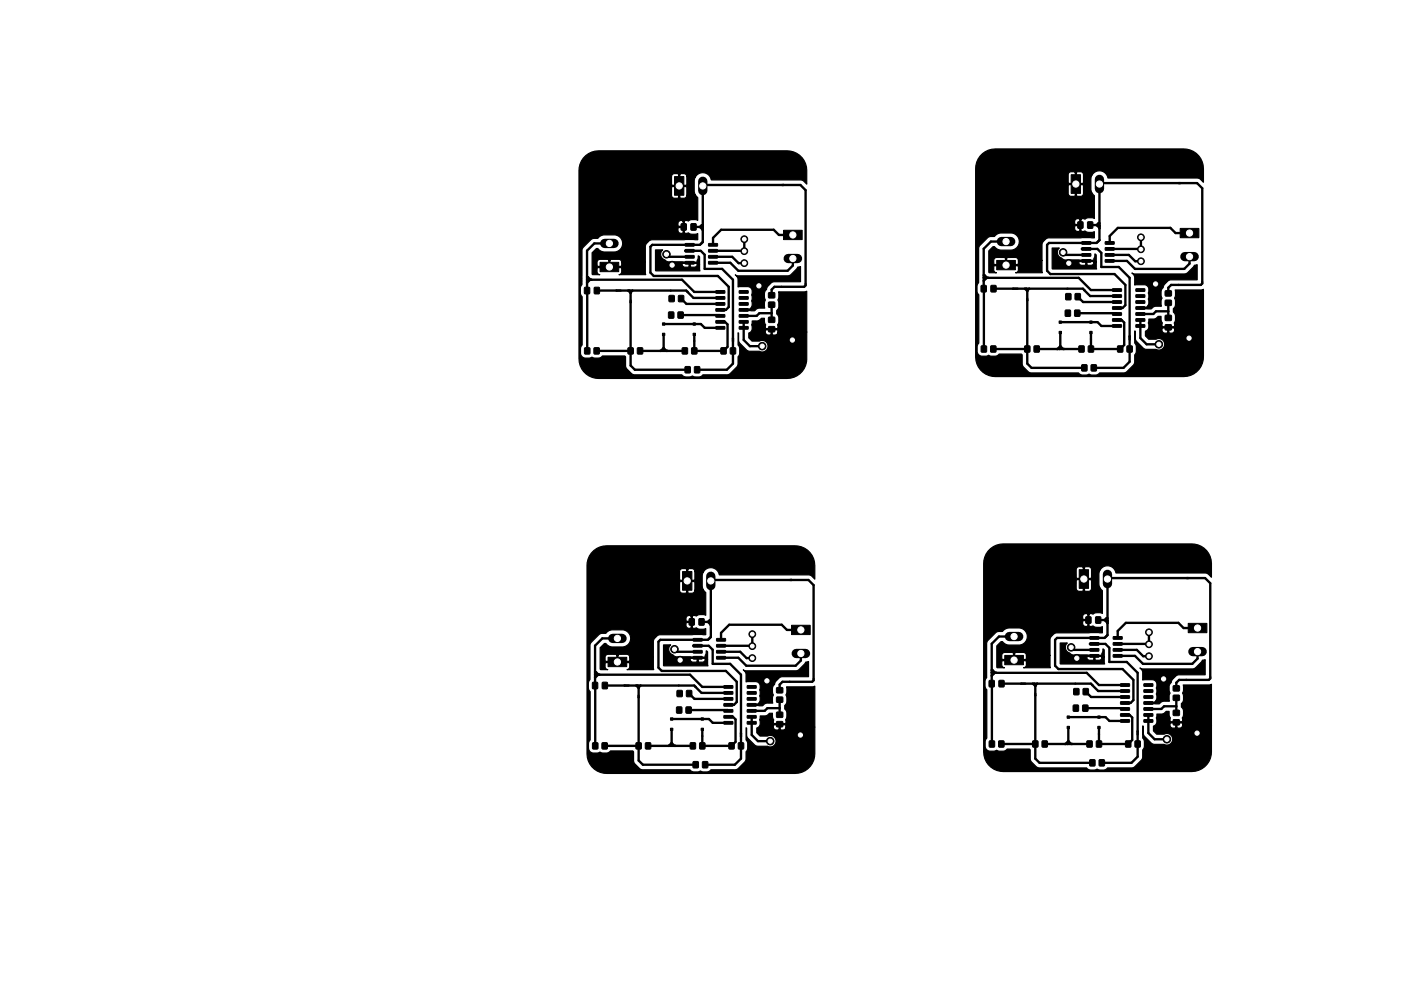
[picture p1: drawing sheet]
<svg xmlns="http://www.w3.org/2000/svg" width="297mm" height="210mm" viewBox="0 0 297 210" stroke-linecap="round" stroke-linejoin="round" font-family="sans-serif">
<g fill="#000" stroke="#000" stroke-width=".21">
<path d="M143 37.5h2v3.9h-2zM227.1 37.1h2v3.9h-2zM127.2 55.7h4v1.9h-4zM144.5 47.5h1v1.3h-1.1zM145.3 51.7l1.8-.1 .1 .5-.1 .1h-1.7zM145.3 53l1.8-.1 .1 .5-.1 .1h-1.7zM145.3 54.2h1.8l.1 .5-.1 .1h-1.7zM145.3 55.5h1.8l.1 .4-.1 .2h-1.7zM146.5 47.5h1.1l-.1 1.3h-1zM150.2 55.5h1.8l.1 .4-.1 .2h-1.7zM150.2 54.2h1.8l.1 .5-.1 .1h-1.7zM150.2 53l1.8-.1 .1 .5-.1 .1h-1.7z"/>
<path d="M150.2 51.7l1.8-.1 .1 .5-.1 .1h-1.7zM166.1 48.9h4v1.9h-4zM211.3 55.3h4v1.9h-4zM228.6 47.1h1v1.3h-1.1zM229.4 55.1h1.8l.1 .4-.1 .2h-1.7zM229.4 53.8h1.8l.1 .5-.1 .1h-1.7zM229.4 52.6l1.8-.1 .1 .5-.1 .1h-1.7zM229.4 51.3l1.8-.1 .1 .5-.1 .1h-1.7zM230.6 47.1h1.1l-.1 1.3h-1zM234.3 51.3l1.8-.1 .1 .5-.1 .1h-1.7zM234.3 52.6l1.8-.1 .1 .5-.1 .1h-1.7zM234.3 53.8h1.8l.1 .5-.1 .1h-1.7z"/>
<path d="M234.3 55.1h1.8l.1 .4-.1 .2h-1.7zM250.2 48.5h4v1.9h-4zM124 61h1v1.3h-1.1zM124 73.8h1v1.3h-1zM126 73.8h1v1.3h-1zM126 61h1.1l-.1 1.3h-1zM133.2 73.8h1v1.3h-1zM135.2 73.8h1v1.3h-1zM140.5 68.5h.5v.5h-.5zM140.5 70.7h.5v.5h-.5zM141.8 66.2h1v1.3h-1zM141.9 62.7h1v1.3h-1z"/>
<path d="M143.8 66.2h1v1.3h-1zM143.9 62.7h1v1.3h-1zM144.7 73.8h1v1.3h-1zM145.3 77.8h1v1.3h-1zM146.7 73.8h1v1.3h-1zM147.3 77.8h1v1.3h-1zM147 68.5h.5v.5h-.5zM147 70.7h.5v.5h-.5zM151.8 61.7l1.8-.1 .1 .5-.1 .1h-1.7zM151.8 63l1.8-.1 .1 .5-.1 .1h-1.7zM151.8 64.2h1.8l.1 .5-.1 .1h-1.7zM151.8 65.5h1.8l.1 .4-.1 .1h-1.7z"/>
<path d="M151.8 66.8l1.8-.1 .1 .5-.1 .1h-1.7zM151.8 68h1.8l.1 .5-.1 .1h-1.7zM151.8 69.3h1.8l.1 .4-.1 .2h-1.7zM152.9 73.8h1v1.3h-1zM154.9 73.8h1v1.3h-1zM156.7 69.3h1.8l.1 .4-.1 .2h-1.7zM156.7 68h1.8l.1 .5-.1 .1h-1.7zM156.7 66.8l1.8-.1 .1 .5-.1 .1h-1.7zM156.7 65.5h1.8l.1 .4-.1 .1h-1.7zM156.7 64.2h1.8l.1 .5-.1 .1h-1.7zM156.7 63l1.8-.1 .1 .5-.1 .1h-1.7zM156.7 61.7l1.8-.1 .1 .5-.1 .1h-1.7z"/>
<path d="M163 67.3h1.2v1.1h-1.2zM163 69.3h1.2v1.1h-1.2zM163 64.1h1.2v1.1h-1.2zM163 62.1h1.2v1.1h-1.2zM208.1 60.6h1v1.3h-1.1zM208.1 73.4h1v1.3h-1zM210.1 73.4h1v1.3h-1zM210.1 60.6h1.1l-.1 1.3h-1zM217.3 73.4h1v1.3h-1zM219.3 73.4h1v1.3h-1zM224.6 70.3h.5v.5h-.5zM224.6 68.1h.5v.5h-.5z"/>
<path d="M225.9 65.8h1v1.3h-1zM226 62.3h1v1.3h-1zM227.9 65.8h1v1.3h-1zM228 62.3h1v1.3h-1zM228.8 73.4h1v1.3h-1zM229.4 77.4h1v1.3h-1zM230.8 73.4h1v1.3h-1zM231.4 77.4h1v1.3h-1zM231.1 70.3h.5v.5h-.5zM231.1 68.1h.5v.5h-.5zM235.9 68.9h1.8l.1 .4-.1 .2h-1.7zM235.9 67.6h1.8l.1 .5-.1 .1h-1.7z"/>
<path d="M235.9 66.4l1.8-.1 .1 .5-.1 .1h-1.7zM235.9 65.1h1.8l.1 .4-.1 .1h-1.7zM235.9 63.8h1.8l.1 .5-.1 .1h-1.7zM235.9 62.6l1.8-.1 .1 .5-.1 .1h-1.7zM235.9 61.3l1.8-.1 .1 .5-.1 .1h-1.7zM237 73.4h1v1.3h-1zM239 73.4h1v1.3h-1zM240.8 61.3l1.8-.1 .1 .5-.1 .1h-1.7zM240.8 62.6l1.8-.1 .1 .5-.1 .1h-1.7zM240.8 63.8h1.8l.1 .5-.1 .1h-1.7zM240.8 65.1h1.8l.1 .4-.1 .1h-1.7zM240.8 66.4l1.8-.1 .1 .5-.1 .1h-1.7z"/>
<path d="M240.8 67.6h1.8l.1 .5-.1 .1h-1.7zM240.8 68.9h1.8l.1 .4-.1 .2h-1.7zM247.1 61.7h1.2v1.1h-1.2zM247.1 63.7h1.2v1.1h-1.2zM247.1 68.9h1.2v1.1h-1.2zM247.1 66.9h1.2v1.1h-1.2zM144.7 121.3h2v3.9h-2zM146.2 131.3h1v1.3h-1.1zM147 139.3h1.8l.1 .4-.1 .2h-1.7zM147 138h1.8l.1 .5-.1 .1h-1.7zM147 136.8l1.8-.1 .1 .5-.1 .1h-1.7zM147 135.5l1.8-.1 .1 .5-.1 .1h-1.7z"/>
<path d="M148.2 131.3h1.1l-.1 1.3h-1zM151.9 135.5l1.8-.1 .1 .5-.1 .1h-1.7zM151.9 136.8l1.8-.1 .1 .5-.1 .1h-1.7zM151.9 138h1.8l.1 .5-.1 .1h-1.7zM151.9 139.3h1.8l.1 .4-.1 .2h-1.7zM167.8 132.7h4v1.9h-4zM228.8 120.9h2v3.9h-2zM230.3 130.9h1v1.3h-1.1zM231.1 135.1l1.8-.1 .1 .5-.1 .1h-1.7zM231.1 136.4l1.8-.1 .1 .5-.1 .1h-1.7zM231.1 137.6h1.8l.1 .5-.1 .1h-1.7zM231.1 138.9h1.8l.1 .4-.1 .2h-1.7z"/>
<path d="M232.3 130.9h1.1l-.1 1.3h-1zM236 138.9h1.8l.1 .4-.1 .2h-1.7zM236 137.6h1.8l.1 .5-.1 .1h-1.7zM236 136.4l1.8-.1 .1 .5-.1 .1h-1.7zM236 135.1l1.8-.1 .1 .5-.1 .1h-1.7zM251.9 132.3h4v1.9h-4zM125.7 144.8h1v1.3h-1.1zM125.7 157.6h1v1.3h-1zM127.7 157.6h1v1.3h-1zM127.7 144.8h1.1l-.1 1.3h-1zM128.9 139.5h4v1.9h-4zM134.9 157.6h1v1.3h-1z"/>
<path d="M136.9 157.6h1v1.3h-1zM142.2 154.5h.5v.5h-.5zM142.2 152.3h.5v.5h-.5zM143.5 150h1v1.3h-1zM143.6 146.5h1v1.3h-1zM145.5 150h1v1.3h-1zM145.6 146.5h1v1.3h-1zM146.4 157.6h1v1.3h-1zM148.4 157.6h1v1.3h-1zM148.7 154.5h.5v.5h-.5zM148.7 152.3h.5v.5h-.5zM153.5 153.1h1.8l.1 .4-.1 .2h-1.7z"/>
<path d="M153.5 151.8h1.8l.1 .5-.1 .1h-1.7zM153.5 150.6l1.8-.1 .1 .5-.1 .1h-1.7zM153.5 149.3h1.8l.1 .4-.1 .1h-1.7zM153.5 148h1.8l.1 .5-.1 .1h-1.7zM153.5 146.8l1.8-.1 .1 .5-.1 .1h-1.7zM153.5 145.5l1.8-.1 .1 .5-.1 .1h-1.7zM154.6 157.6h1v1.3h-1zM156.6 157.6h1v1.3h-1zM158.4 145.5l1.8-.1 .1 .5-.1 .1h-1.7zM158.4 146.8l1.8-.1 .1 .5-.1 .1h-1.7zM158.4 148h1.8l.1 .5-.1 .1h-1.7zM158.4 149.3h1.8l.1 .4-.1 .1h-1.7z"/>
<path d="M158.4 150.6l1.8-.1 .1 .5-.1 .1h-1.7zM158.4 151.8h1.8l.1 .5-.1 .1h-1.7zM158.4 153.1h1.8l.1 .4-.1 .2h-1.7zM164.7 153.1h1.2v1.1h-1.2zM164.7 151.1h1.2v1.1h-1.2zM164.7 145.9h1.2v1.1h-1.2zM164.7 147.9h1.2v1.1h-1.2zM209.8 144.4h1v1.3h-1.1zM209.8 157.2h1v1.3h-1zM211.8 157.2h1v1.3h-1zM211.8 144.4h1.1l-.1 1.3h-1zM213 139.1h4v1.9h-4z"/>
<path d="M219 157.2h1v1.3h-1zM221 157.2h1v1.3h-1zM226.3 151.9h.5v.5h-.5zM226.3 154.1h.5v.5h-.5zM227.6 149.6h1v1.3h-1zM227.7 146.1h1v1.3h-1zM229.6 149.6h1v1.3h-1zM229.7 146.1h1v1.3h-1zM230.5 157.2h1v1.3h-1zM232.5 157.2h1v1.3h-1zM232.8 151.9h.5v.5h-.5zM232.8 154.1h.5v.5h-.5z"/>
<path d="M237.6 145.1l1.8-.1 .1 .5-.1 .1h-1.7zM237.6 146.4l1.8-.1 .1 .5-.1 .1h-1.7zM237.6 147.6h1.8l.1 .5-.1 .1h-1.7zM237.6 148.9h1.8l.1 .4-.1 .1h-1.7zM237.6 150.2l1.8-.1 .1 .5-.1 .1h-1.7zM237.6 151.4h1.8l.1 .5-.1 .1h-1.7zM237.6 152.7h1.8l.1 .4-.1 .2h-1.7zM238.7 157.2h1v1.3h-1zM240.7 157.2h1v1.3h-1zM242.5 152.7h1.8l.1 .4-.1 .2h-1.7zM242.5 151.4h1.8l.1 .5-.1 .1h-1.7zM242.5 150.2l1.8-.1 .1 .5-.1 .1h-1.7z"/>
<path d="M242.5 148.9h1.8l.1 .4-.1 .1h-1.7zM242.5 147.6h1.8l.1 .5-.1 .1h-1.7zM242.5 146.4l1.8-.1 .1 .5-.1 .1h-1.7zM242.5 145.1l1.8-.1 .1 .5-.1 .1h-1.7zM248.8 150.7h1.2v1.1h-1.2zM248.8 152.7h1.2v1.1h-1.2zM248.8 147.5h1.2v1.1h-1.2zM248.8 145.5h1.2v1.1h-1.2zM147 161.6h1v1.3h-1zM149 161.6h1v1.3h-1zM231.1 161.2h1v1.3h-1zM233.1 161.2h1v1.3h-1z"/>
<circle cx="141.3" cy="53.9" r=".8"/>
<circle cx="142.5" cy="56.2" r=".8"/>
<circle cx="157.8" cy="55.8" r=".72"/>
<circle cx="157.8" cy="53.3" r=".72"/>
<circle cx="157.8" cy="50.7" r=".72"/>
<circle cx="225.4" cy="53.5" r=".8"/>
<circle cx="226.6" cy="55.8" r=".8"/>
<circle cx="241.9" cy="55.4" r=".72"/>
<circle cx="241.9" cy="50.3" r=".72"/>
<circle cx="241.9" cy="52.9" r=".72"/>
<circle cx="160.9" cy="60.6" r=".8"/>
<circle cx="161.6" cy="73.4" r=".8"/>
<circle cx="168" cy="72.1" r=".8"/>
<circle cx="245" cy="60.2" r=".8"/>
<circle cx="245.7" cy="73" r=".8"/>
<circle cx="252.1" cy="71.7" r=".8"/>
<circle cx="143" cy="137.7" r=".8"/>
<circle cx="159.5" cy="139.6" r=".72"/>
<circle cx="159.5" cy="137.1" r=".72"/>
<circle cx="159.5" cy="134.5" r=".72"/>
<circle cx="227.1" cy="137.3" r=".8"/>
<circle cx="228.3" cy="139.6" r=".8"/>
<circle cx="243.6" cy="134.1" r=".72"/>
<circle cx="243.6" cy="136.7" r=".72"/>
<circle cx="243.6" cy="139.2" r=".72"/>
<circle cx="144.2" cy="140" r=".8"/>
<circle cx="162.6" cy="144.4" r=".8"/>
<circle cx="163.3" cy="157.2" r=".8"/>
<circle cx="169.7" cy="155.9" r=".8"/>
<circle cx="246.7" cy="144" r=".8"/>
<circle cx="247.4" cy="156.8" r=".8"/>
<circle cx="253.8" cy="155.5" r=".8"/>
</g>
<path d="M149 38.5v1.9M233.1 38.1v1.9M128.2 51.6h2M167.1 54.8h2M212.3 51.2h2M251.2 54.4h2M129.9 135.4h2M150.7 122.3v1.9M168.8 138.6h2M214 135h2M234.8 121.9v1.9M252.9 138.2h2" fill="none" stroke="#000" stroke-width="2"/>
<g fill="none" stroke="#000" stroke-width=".5">
<path d="M149 39.4l.2-.2h20.5l1.1 1.1v20.2l-.3 .3h-6.3l-.6 .6v1.2M149 39.4v.1M149 39.5v11.8l-.6 .6h-10.1l-.4 .4v5.5l.7 .7h13.6l2.3 2.3v4.3l-.6 .6h-1.2M233.1 39l.2-.2h20.5l1.1 1.1v20.2l-.3 .3h-6.3l-.6 .6v1.2M233.1 39v.1M233.1 39.1v11.8l-.6 .6h-10.1l-.4 .4v5.5l.7 .7h13.6l2.3 2.3v4.3l-.6 .6h-1.2M124.5 59.3h20.1l2.6 2.6h5.5M124.5 58.8l.7 .5M125 59.3l-.5 .7M129.2 51.6h-3.2l-1.5 1.6v21.2M141.3 53.9l.5 .6h4.4M145.3 53.2h3.3l.8 .8v3h3.7l2.3 2.3v17.8l-1.3 1.3h-6.3"/>
<path d="M146.2 55.8h-3.2l-.5 .4M146.2 53.2h.1M147 48.1l2 .2M149 47.8h-.2l-.4 .3 .6 .7M151.2 54.5h4l1.4 1.3h1.2M157.8 50.7v2.6l-6.6-.1M168.1 54.8v1.5l-1.1 1.1h-10.5l-1.7-1.6h-3.6M168.1 49.8h-3l-1.1-1.1h-11.1l-1.7 1.8v1.4M168.5 49.8h.1M208.6 58.9h20.1l2.6 2.6h5.5M208.6 58.4h.1l.6 .5M209.1 58.9l-.5 .7"/>
<path d="M213.3 51.2h-3.2l-1.5 1.6v21.2M225.4 53.5l.5 .6h4.4M229.4 52.8h3.3l.8 .8v3h3.7l2.3 2.3v17.8l-1.3 1.3h-6.3M230.3 55.4h-3.2l-.5 .4M230.3 52.8h.1M231.1 47.7l2 .2M233.1 47.4h-.2l-.4 .3 .6 .7M235.3 54.1h4l1.4 1.3h1.2M241.9 50.3v2.6l-6.6-.1M252.2 54.4v1.5l-1.1 1.1h-10.5l-1.7-1.6h-3.6M252.2 49.4h-3l-1.1-1.1h-11.1l-1.7 1.8v1.4M252.6 49.4h.1"/>
<path d="M126.5 74.4h7.2M126.5 61.6h19l1.5 1.6h5.7M133.2 61.6l.5 .5M133.5 61.6l.2 .2v15.7l.9 .9h11.2M134.1 61.6l-.4 .4M135.7 74.4h9.5M140.1 74.4l.6-.6 .6 .6M140.7 68.7h7.9l.8 .9h3.3M140.7 70.9v3.3l-.2 .2M144.3 66.8h8.3l.1 .2M144.4 63.3l1.1 1.2h7.2M152.7 68.3h1l.6 .5v4.8l-.9 .8h-6.2v-3.5"/>
<path d="M157.7 68.3v3.8l1.3 1.3h2.6M160.9 60.6v3.2l-1.9 1.9h-1.3M163.6 64.6v3.2M163.6 66.4h-2.6l-.6 .6h-2.7M210.6 74h7.2M210.6 61.2h19l1.5 1.6h5.7M217.3 61.2l.5 .5M217.6 61.2l.2 .2v15.7l.9 .9h11.2M218.2 61.2l-.4 .4M219.8 74h9.5M224.2 74l.6-.6 .6 .6M224.8 68.3h7.9l.8 .9h3.3"/>
<path d="M224.8 70.5v3.3l-.2 .2M228.4 66.4h8.3l.1 .2M228.5 62.9l1.1 1.2h7.2M229.9 61.5h.1M236.8 67.9h1l.6 .5v4.8l-.9 .8h-6.2v-3.5M241.8 67.9v3.8l1.3 1.3h2.6M245 60.2v3.2l-1.9 1.9h-1.3M247.7 64.2h.1M247.7 64.2v3.2M247.7 66h-2.6l-.6 .6h-2.7M130.9 135.4h-3.2l-1.5 1.6v21.2M143 137.7l.5 .6h4.4"/>
<path d="M147 137h3.3l.8 .8v3h3.7l2.3 2.3v17.8l-1.3 1.3h-6.3M147.9 139.6h-3.2l-.5 .4M147.9 137h.1M148.7 131.9l2 .2M150.7 123.2l.2-.2h20.5l1.1 1.1v20.2l-.3 .3h-6.3l-.6 .6v1.2M150.7 123.2v.1M150.7 123.3v11.8l-.6 .6h-10.1l-.4 .4v5.5l.7 .7h13.6l2.3 2.3v4.3l-.6 .6h-1.2M150.7 131.6h-.2l-.4 .3 .6 .7M152.9 138.3h4l1.4 1.3h1.2M159.5 134.5v2.6l-6.6-.1M169.8 133.6h-3l-1.1-1.1h-11.1l-1.7 1.8v1.4M169.8 138.6v1.5l-1.1 1.1h-10.5l-1.7-1.6h-3.6"/>
<path d="M170.2 133.6h.1M215 135h-3.2l-1.5 1.6v21.2M227.1 137.3l.5 .6h4.4M231.1 136.6h3.3l.8 .8v3h3.7l2.3 2.3v17.8l-1.3 1.3h-6.3M232 139.2h-3.2l-.5 .4M232 136.6h.1M232.8 131.5l2 .2M234.8 122.8l.2-.2h20.5l1.1 1.1v20.2l-.3 .3h-6.3l-.6 .6v1.2M234.8 122.8v.1M234.8 122.9v11.8l-.6 .6h-10.1l-.4 .4v5.5l.7 .7h13.6l2.3 2.3v4.3l-.6 .6h-1.2M234.8 131.2h-.2l-.4 .3 .6 .7M237 137.9h4l1.4 1.3h1.2"/>
<path d="M243.6 134.1v2.6l-6.6-.1M253.9 138.2v1.5l-1.1 1.1h-10.5l-1.7-1.6h-3.6M253.9 133.2h-3l-1.1-1.1h-11.1l-1.7 1.8v1.4M254.3 133.2h.1M126.2 143.1h20.1l2.6 2.6h5.5M126.2 142.6h.1l.6 .5M126.7 143.1l-.5 .7M128.2 158.2h7.2M128.2 145.4h19l1.5 1.6h5.7M134.9 145.4l.5 .5M135.2 145.4l.2 .2v15.7l.9 .9h11.2M135.8 145.4l-.4 .4"/>
<path d="M137.4 158.2h9.5M141.8 158.2l.6-.6 .6 .6M142.4 152.5h7.9l.8 .9h3.3M142.4 154.7v3.3l-.2 .2M146 150.6h8.3l.1 .2M146.1 147.1l1.1 1.2h7.2M154.4 152.1h1l.6 .5v4.8l-.9 .8h-6.2v-3.5M159.4 152.1v3.8l1.3 1.3h2.6M162.6 144.4v3.2l-1.9 1.9h-1.3M165.3 148.4v3.2M165.3 150.2h-2.6l-.6 .6h-2.7M210.3 142.7h20.1l2.6 2.6h5.5"/>
<path d="M210.3 142.2h.1l.6 .5M210.8 142.7l-.5 .7M212.3 157.8h7.2M212.3 145h19l.3 .3M219 145l.5 .5M219.3 145l.2 .2v15.7l.9 .9h11.2M219.9 145l-.4 .4M221.5 157.8h9.5M225.9 157.8l.6-.6 .6 .6M226.5 152.1h7.9l.8 .9h3.3M226.5 154.3v3.3l-.2 .2M230.1 150.2h8.3l.1 .2"/>
<path d="M230.2 146.7l1.1 1.2h7.2M231.6 145.3h.1M231.6 145.3l1.2 1.3h5.7M238.5 151.7h1l.6 .5v4.8l-.9 .8h-6.2v-3.5M243.5 151.7v3.8l1.3 1.3h2.6M246.7 144v3.2l-1.9 1.9h-1.3M249.4 148h.1M249.4 148v3.2M249.4 149.8h-2.6l-.6 .6h-2.7"/>
</g>
<path d="M124.2 33a4.2 4.2 0 0 1 2.7-1h40.6a4.2 4.2 0 0 1 3.6 4.2v2.9l-.8-.8-.6-.1h-18.9a1.82 1.82 0 0 0-1.4-1.5 1.82 1.82 0 0 0-1.9 .8h-1.9l-.2-.5-.3-.2h-.8l-.4 .2-.2-.2h-.7a.64 .64 0 0 0-.6 .7v1.7l.1 .1h1.4v-2.3h.2v2.3h1.4l.1-.1v-1.7h1.9l-.3 .9v2.1l.3 .9h-1.9v-1.7l-.1-.1h-3l-.1 .1v1.7l.2 .5 .4 .2h.7l.2-.2v-2.3h.2v2.3l.2 .2h.7a.64 .64 0 0 0 .6-.7h1.9l.4 .5v4.8l-1.2-.1-.8 .3-.6-.1-.5 .1-.1-.1a.71 .71 0 0 0-1 .6v.5l.2 .1h.9v-1.1h.3v1.4h-1.2l-.2 .1 .1 .6a.66 .66 0 0 0 1 .3v-1h.3v1l.2 .2 .6-.1 .8 .3 1.2-.2v1.4h-10l-.8 .7-.3 .5v3.6h-5l-.2-.5-.3-.2h-1.8l-.4 .2-.2-.2h-1.7a.64 .64 0 0 0-.6 .7v.7l.1 .1h2.4v-1.3h.2v1.3h2.4l.1-.1v-.7h5l.1 2.6h-5.7l.4-.2 .2-.3v-.9l-.1-.1h-5l-.1 .1v.7a.63 .63 0 0 0 .6 .7l-1.7-.1v-4.6l.9-.9h.3l.5 .5 .7 .2h2.6a1.82 1.82 0 0 0 1.5-1.9 1.82 1.82 0 0 0-1.7-1.7l-2.4 .1-.7 .2-.5 .5h-1.1l-1.9 1.8-.3 .6v7.4l-.3 .6-.1 1.1 .4 .8v10.3l-.3 .6v1.1a1.08 1.08 0 0 0 1.1 1.1h.9l.4-.2 .4 .2h1.2l.6-.5h4.8l.1 .2 .1 2.3 1.1 1.2 .6 .3h10.2l.6 .5h1.2l.4-.2 .4 .2h1l.4-.1 .4-.4h5.3l.6-.3 1.3-1.3 .3-.5v-1.7l.3-.8v-1.1l-.3-.6v-2.6l.1 .1 .1 1.8 1.5 1.7 .6 .3h2.2a1.23 1.23 0 0 0 1.8-1.1 1.23 1.23 0 0 0-1.8-1h-1.6l-.6-.7v-1l.1-.1a1.39 1.39 0 0 0 .5-1.8l.1-.7h1.1l.8-.6h.7v.9l.3 .5-.1 .7 .1 .1h2.4l.1-.1-.1-.7 .3-.7v-.9l-.4-.7v-.7l.4-.5v-.4v-.9l-.2-.5 .2-.6v-1.1h5.4l.6-.1v8.6h-6.2l-.1-.4h-2.4a.71 .71 0 0 0 .1 .9 .71 .71 0 0 0 1 0v-.9h.2v.9l.2 .2 .8-.1 .2-.6h6.2l-.1 6.3a4.2 4.2 0 0 1-4.1 3.6l-40.6-.1a4.2 4.2 0 0 1-3.5-4.1v-40.6a4.2 4.2 0 0 1 1.4-2.5zM208.3 32.6a4.2 4.2 0 0 1 2.7-1h40.6a4.2 4.2 0 0 1 3.6 4.2v2.9l-.8-.8-.6-.1h-18.9a1.82 1.82 0 0 0-1.4-1.5 1.82 1.82 0 0 0-1.9 .8h-1.9l-.1-.4-.4-.3h-.8l-.4 .2-.2-.2h-.7a.64 .64 0 0 0-.6 .7v1.7l.1 .1h1.4v-2.3h.2v2.3h1.4l.1-.1v-1.7h1.9l-.3 .9v2.1l.3 .9h-1.9v-1.7l-.1-.1h-3l-.1 .1v1.7l.2 .5 .4 .2h.7l.2-.2v-2.3h.2v2.3l.2 .2h.7a.64 .64 0 0 0 .6-.7h1.9l.4 .5v4.8l-1.2-.1-.8 .3-.6-.1-.5 .1-.1-.1a.71 .71 0 0 0-1 .6v.5l.2 .1h.9v-1.1h.3v1.4h-1.2l-.2 .1 .1 .6a.66 .66 0 0 0 1 .3v-1h.3v1l.2 .2 .6-.1 .8 .3 1.2-.2v1.4h-10l-.8 .7-.3 .5v3.6h-5l-.2-.5-.3-.2h-1.8l-.4 .2-.2-.2h-1.7a.64 .64 0 0 0-.6 .7v.7l.1 .1h2.4v-1.3h.2v1.3h2.4l.1-.1v-.7h5l.1 2.6h-5.7l.4-.2 .2-.3v-.9l-.1-.1h-5l-.1 .1v.7a.63 .63 0 0 0 .6 .7l-1.7-.1v-4.6l.9-.9h.3l.5 .5 .7 .2h2.6a1.82 1.82 0 0 0 1.5-1.9 1.82 1.82 0 0 0-1.7-1.7l-2.4 .1-.7 .2-.5 .5h-1.1l-1.9 1.8-.3 .6v7.4l-.3 .6-.1 1.1 .4 .8v10.3l-.3 .6v1.1a1.08 1.08 0 0 0 1.1 1.1h.9l.4-.2 .4 .2h1.2l.6-.5h4.8l.1 .2 .1 2.3 1.1 1.2 .6 .3h10.2l.6 .5h1.2l.4-.2 .4 .2h1l.4-.1 .4-.4h5.3l.6-.3 1.3-1.3 .3-.5v-1.7l.3-.8v-1.1l-.3-.6v-2.6l.1 .1 .1 1.8 1.5 1.7 .6 .3h2.2a1.23 1.23 0 0 0 1.8-1.1 1.23 1.23 0 0 0-1.8-1h-1.6l-.6-.7v-1l.1-.1a1.39 1.39 0 0 0 .5-1.8l.1-.7h1.1l.8-.6h.7v.9l.3 .5-.1 .7 .1 .1h2.4l.1-.1-.1-.7 .3-.7v-.9l-.4-.7v-.7l.4-.5v-.4v-.9l-.2-.5 .2-.6v-1.1h5.4l.6-.1v8.6h-6.2l-.1-.4h-2.4l-.1 .1a.75 .75 0 0 0 .3 .9 .75 .75 0 0 0 .9-.1v-.9h.2v.9l.2 .2 .8-.1 .2-.6h6.2l-.1 6.3a4.2 4.2 0 0 1-4.1 3.6h-40.6a4.2 4.2 0 0 1-3.5-4.2v-40.6a4.1 4.1 0 0 1 1.4-2.5zM139 53h1.5a1.32 1.32 0 0 0 .6 2.2l.7 .4h5.9l.3-.8v-.5l.3 .2v1.6h-.5l-.1-.2h-2.9a.51 .51 0 0 0-.1 .5 .51 .51 0 0 0 .6 .3h.6l.2-.2v-.6h.3v.6l.1 .2h.7a.64 .64 0 0 0 .6-.6h.5l.1 1.4h-9.4zM155.9 58.3l.6 .2h10.7l.6-.3 1.3-1.5 .6-.1v3.2h-5.5l-.6 .1-.9 .9-.6 1.3v1.1l.2 .4-.2 .7v1.1h-1a1.21 1.21 0 0 0-1.1 .5h-2.5l.1-.3h1.5l.2-.4a1.81 1.81 0 0 0 .1-1.5l.1-.6-.2-.5a1.14 1.14 0 0 0-.8-1.8l-2 .1v-1.8zM223.1 52.6h1.5a1.32 1.32 0 0 0 .6 2.2l.7 .4h5.9l.3-.8v-.5l.3 .2v1.6h-.5l-.1-.2h-2.9a.51 .51 0 0 0-.1 .5 .51 .51 0 0 0 .6 .3h.6l.2-.2v-.6h.3v.6l.1 .2h.7a.64 .64 0 0 0 .6-.6h.5l.1 1.4h-9.4zM240 57.9l.6 .2h10.7l.6-.3 1.3-1.5 .6-.1v3.2h-5.5l-.6 .1-.9 .9-.6 1.3v1.1l.2 .4-.2 .7v1.1h-1a1.21 1.21 0 0 0-1.1 .5h-2.5l.1-.3h1.5l.2-.4a1.81 1.81 0 0 0 .1-1.5l.1-.6-.2-.5a1.14 1.14 0 0 0-.8-1.8l-2 .1v-1.8zM125.9 116.8a4.2 4.2 0 0 1 2.7-1h40.6a4.2 4.2 0 0 1 3.6 4.2v2.9l-.8-.8-.6-.1h-18.9a1.82 1.82 0 0 0-1.4-1.5 1.82 1.82 0 0 0-1.9 .8h-1.9l-.2-.5-.3-.2h-.8l-.4 .2-.2-.2h-.7a.64 .64 0 0 0-.6 .7v1.7l.1 .1h1.4v-2.3h.2v2.3h1.4l.1-.1v-1.7h1.9l-.3 .9v2.1l.3 .9h-1.9v-1.7l-.1-.1h-3l-.1 .1v1.7l.2 .5 .4 .2h.7l.2-.2v-2.3h.2v2.3l.2 .2h.7a.64 .64 0 0 0 .6-.7h1.9l.4 .5v4.8l-1.2-.1-.8 .3-.6-.1-.5 .1-.1-.1a.71 .71 0 0 0-1 .6v.5l.2 .1h.9v-1.1h.3v1.4h-1.2l-.2 .1 .1 .6a.66 .66 0 0 0 1 .3v-1h.3v1l.2 .2 .6-.1 .8 .3 1.2-.2v1.4h-10l-.8 .7-.3 .5v3.6h-5l-.1-.4-.4-.3h-1.8l-.4 .2-.2-.2h-1.7a.64 .64 0 0 0-.6 .7v.7l.1 .1h2.4v-1.3h.2v1.3h2.4l.1-.1v-.7h5l.1 2.6h-5.7l.4-.2 .2-.3v-.9l-.1-.1h-5l-.1 .1v.7a.63 .63 0 0 0 .6 .7l-1.7-.1v-4.6l.9-.9h.3l.5 .5 .7 .2h2.6a1.82 1.82 0 0 0 1.5-1.9 1.82 1.82 0 0 0-1.7-1.7l-2.4 .1-.7 .2-.5 .5h-1.1l-1.9 1.8-.3 .6v7.4l-.3 .6-.1 1.1 .4 .8v10.3l-.3 .6v1.1a1.08 1.08 0 0 0 1.1 1.1h.9l.4-.2 .4 .2h1.2l.6-.5h4.8l.1 .2 .1 2.3 1.1 1.2 .6 .3h10.2l.6 .5h1.2l.4-.2 .4 .2h1l.4-.1 .4-.4h5.3l.6-.3 1.3-1.3 .3-.5v-1.7l.3-.8v-1.1l-.3-.6v-2.6l.1 .1 .1 1.8 1.5 1.7 .6 .3h2.2a1.23 1.23 0 0 0 1.8-1.1 1.23 1.23 0 0 0-1.8-1h-1.6l-.6-.7v-1l.1-.1a1.39 1.39 0 0 0 .5-1.8l.1-.7h1.1l.8-.6h.7v.9l.3 .5-.1 .7 .1 .1h2.4l.1-.1-.1-.7 .3-.7v-.9l-.4-.7v-.7l.4-.5v-.4v-.9l-.2-.5 .2-.6v-1.1h5.4l.6-.1v8.6h-6.2l-.1-.4h-2.4a.71 .71 0 0 0 .1 .9 .71 .71 0 0 0 1 0v-.9h.2v.9l.2 .2 .8-.1 .2-.6h6.2l-.1 6.3a4.2 4.2 0 0 1-4.1 3.6h-40.6a4.2 4.2 0 0 1-3.5-4.2v-40.6a4.1 4.1 0 0 1 1.4-2.5zM210 116.4a4.2 4.2 0 0 1 2.7-1h40.6a4.2 4.2 0 0 1 3.5 4.2v2.9l-.7-.8-.6-.1h-18.9a1.82 1.82 0 0 0-1.4-1.5 1.82 1.82 0 0 0-1.9 .8h-1.9l-.1-.4-.4-.3h-.8l-.4 .2-.2-.2h-.7a.64 .64 0 0 0-.6 .7v1.7l.1 .1h1.4v-2.3h.2v2.3h1.4l.1-.1v-1.7h1.9l-.3 .9v2.1l.3 .9h-1.9v-1.7l-.1-.1h-3l-.1 .1v1.7l.2 .5 .4 .2h.7l.2-.2v-2.3h.2v2.3l.2 .2h.7a.64 .64 0 0 0 .6-.7h1.9l.4 .5v4.8l-1.2-.1-.8 .3-.6-.1-.5 .1-.1-.1a.71 .71 0 0 0-1 .6v.5l.2 .1h.9v-1.1h.3v1.4h-1.2l-.2 .1 .1 .6a.66 .66 0 0 0 1 .3v-1h.3v1l.2 .2 .6-.1 .8 .3 1.2-.2v1.4h-10l-.8 .7-.3 .5v3.6h-5l-.1-.4-.4-.3h-1.8l-.4 .2-.2-.2h-1.7a.64 .64 0 0 0-.6 .7v.7l.1 .1h2.4v-1.3h.2v1.3h2.4l.1-.1v-.7h5l.1 2.6h-5.7l.4-.2 .2-.3v-.9l-.1-.1h-5l-.1 .1v.7a.63 .63 0 0 0 .6 .7l-1.7-.1v-4.6l.9-.9h.3l.5 .5 .7 .2h2.6a1.82 1.82 0 0 0 1.5-1.9 1.82 1.82 0 0 0-1.7-1.7l-2.4 .1-.7 .2-.5 .5h-1.1l-1.9 1.8-.3 .6v7.4l-.3 .6-.1 1.1 .4 .8v10.3l-.3 .6v1.1a1.08 1.08 0 0 0 1.1 1.1h.9l.4-.2 .4 .2h1.2l.6-.5h4.8l.1 .2 .1 2.3 1.1 1.2 .6 .3h10.2l.6 .5h1.2l.4-.2 .4 .2h1l.4-.1 .4-.4h5.3l.6-.3 1.3-1.3 .3-.5v-1.7l.3-.8v-1.1l-.3-.6v-2.6l.1 .1 .1 1.8 1.5 1.7 .6 .3h2.2a1.23 1.23 0 0 0 1.8-1.1 1.23 1.23 0 0 0-1.8-1h-1.6l-.6-.7v-1l.1-.1a1.39 1.39 0 0 0 .5-1.8l.1-.7h1.1l.8-.6h.7v.9l.3 .5-.1 .7 .1 .1h2.4l.1-.1-.1-.7 .3-.7v-.9l-.4-.7v-.7l.4-.5v-.4v-.9l-.2-.5 .2-.6v-1.1h5.4l.5-.1v8.6h-6.1l-.1-.4h-2.4a.71 .71 0 0 0 .1 .9 .71 .71 0 0 0 1 0v-.9h.2v.9l.2 .2 .8-.1 .2-.6h6.1v6.3a4.2 4.2 0 0 1-4.1 3.6h-40.6a4.2 4.2 0 0 1-3.5-4.2v-40.6a4.1 4.1 0 0 1 1.4-2.5zM140.7 136.8h1.5a1.32 1.32 0 0 0 .6 2.2l.7 .4h5.9l.3-.8v-.5l.3 .2v1.6h-.5l-.1-.2h-2.9a.51 .51 0 0 0-.1 .5 .51 .51 0 0 0 .6 .3h.6l.2-.2v-.6h.3v.6l.1 .2h.7a.64 .64 0 0 0 .6-.6h.5l.1 1.4h-9.4zM157.6 142.1l.6 .2h10.7l.6-.3 1.3-1.5 .6-.1v3.2h-5.5l-.6 .1-.9 .9-.6 1.3v1.1l.2 .4-.2 .7v1.1h-1a1.21 1.21 0 0 0-1.1 .5h-2.5l.1-.3h1.5l.2-.4a1.81 1.81 0 0 0 .1-1.5l.1-.6-.2-.5a1.14 1.14 0 0 0-.8-1.8l-2 .1v-1.8zM224.8 136.4h1.5a1.32 1.32 0 0 0 .6 2.2l.7 .4h5.9l.3-.8v-.5l.3 .2v1.6h-.5l-.1-.2h-2.9a.51 .51 0 0 0-.1 .5 .51 .51 0 0 0 .6 .3h.6l.2-.2v-.6h.3v.6l.1 .2h.7a.64 .64 0 0 0 .6-.6h.5l.1 1.4h-9.4zM241.7 141.7l.6 .2h10.7l.6-.3 1.3-1.5 .6-.1v3.2h-5.5l-.6 .1-.9 .9-.6 1.3v1.1l.2 .4-.2 .7v1.1h-1a1.21 1.21 0 0 0-1.1 .5h-2.5l.1-.3h1.5l.2-.4a1.81 1.81 0 0 0 .1-1.5l.1-.6-.2-.5a1.14 1.14 0 0 0-.8-1.8l-2 .1v-1.8z" fill="#000" stroke="#000" stroke-width=".25"/>
<g fill="#fff" stroke="#fff" stroke-width=".21">
<circle cx="142.5" cy="56.2" r=".45"/>
<circle cx="160.9" cy="60.6" r=".45"/>
<circle cx="168" cy="72.1" r=".45"/>
<circle cx="141.3" cy="53.9" r=".45"/>
<circle cx="161.6" cy="73.4" r=".45"/>
<circle cx="143" cy="137.7" r=".45"/>
<circle cx="162.6" cy="144.4" r=".45"/>
<circle cx="169.7" cy="155.9" r=".45"/>
<circle cx="144.2" cy="140" r=".45"/>
<circle cx="163.3" cy="157.2" r=".45"/>
<circle cx="228.3" cy="139.6" r=".45"/>
<circle cx="246.7" cy="144" r=".45"/>
<circle cx="253.8" cy="155.5" r=".45"/>
<circle cx="227.1" cy="137.3" r=".45"/>
<circle cx="247.4" cy="156.8" r=".45"/>
<circle cx="226.6" cy="55.8" r=".45"/>
<circle cx="245" cy="60.2" r=".45"/>
<circle cx="252.1" cy="71.7" r=".45"/>
<circle cx="225.4" cy="53.5" r=".45"/>
<circle cx="245.7" cy="73" r=".45"/>
<circle cx="145.7" cy="123.2" r=".66"/>
<circle cx="150.7" cy="123.2" r=".66"/>
<circle cx="169.8" cy="133.6" r=".66"/>
<circle cx="169.8" cy="138.6" r=".66"/>
<circle cx="159.5" cy="134.5" r=".4"/>
<circle cx="159.5" cy="137.1" r=".4"/>
<circle cx="159.5" cy="139.6" r=".4"/>
<circle cx="130.9" cy="135.4" r=".66"/>
<circle cx="130.9" cy="140.4" r=".66"/>
<circle cx="243.6" cy="139.2" r=".4"/>
<circle cx="243.6" cy="136.7" r=".4"/>
<circle cx="243.6" cy="134.1" r=".4"/>
<circle cx="234.8" cy="122.8" r=".66"/>
<circle cx="229.8" cy="122.8" r=".66"/>
<circle cx="253.9" cy="138.2" r=".66"/>
<circle cx="253.9" cy="133.2" r=".66"/>
<circle cx="215" cy="140" r=".66"/>
<circle cx="215" cy="135" r=".66"/>
<circle cx="157.8" cy="55.8" r=".4"/>
<circle cx="157.8" cy="53.3" r=".4"/>
<circle cx="157.8" cy="50.7" r=".4"/>
<circle cx="149" cy="39.4" r=".66"/>
<circle cx="144" cy="39.4" r=".66"/>
<circle cx="168.1" cy="54.8" r=".66"/>
<circle cx="168.1" cy="49.8" r=".66"/>
<circle cx="129.2" cy="56.6" r=".66"/>
<circle cx="129.2" cy="51.6" r=".66"/>
<circle cx="252.2" cy="49.4" r=".66"/>
<circle cx="252.2" cy="54.4" r=".66"/>
<circle cx="213.3" cy="51.2" r=".66"/>
<circle cx="213.3" cy="56.2" r=".66"/>
<circle cx="228.1" cy="39" r=".66"/>
<circle cx="233.1" cy="39" r=".66"/>
<circle cx="241.9" cy="50.3" r=".4"/>
<circle cx="241.9" cy="52.9" r=".4"/>
<circle cx="241.9" cy="55.4" r=".4"/>
</g>
</svg>
